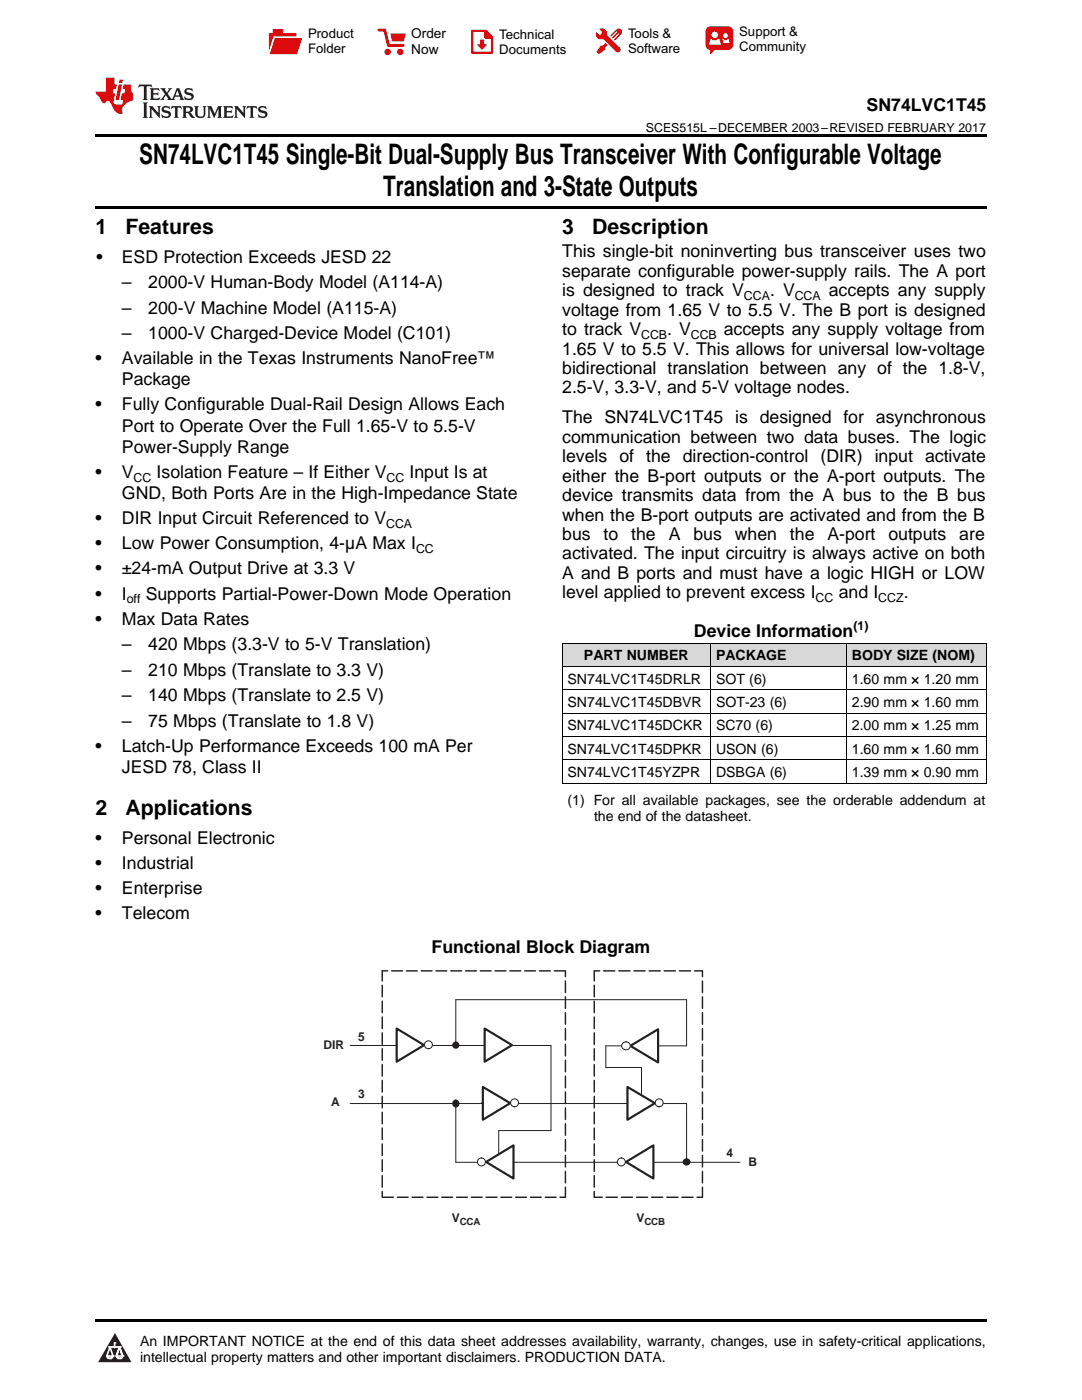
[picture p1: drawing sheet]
<svg xmlns="http://www.w3.org/2000/svg" width="216mm" height="279mm" viewBox="0 0 216 279" stroke-linecap="round" stroke-linejoin="round" font-family="sans-serif">
<defs><g id="words">
<g font-size="5.6">
<text x="27.8" y="32.8">SN74LVC1T45 Single-Bit Dual-Supply Bus Transceiver With Configurable Voltage</text>
<text x="76.5" y="39.2">Translation and 3-State Outputs</text>
</g>
<g font-size="4.2">
<text x="19" y="46.7">1</text>
<text x="25" y="46.7">Features</text>
<text x="112.2" y="46.7">3</text>
<text x="118.2" y="46.7">Description</text>
<text x="19" y="162.7">2</text>
<text x="25" y="162.7">Applications</text>
</g>
<g font-size="3.5">
<text x="172.9" y="22.2">SN74LVC1T45</text>
<text x="19.2" y="52.4">•</text>
<text x="24.3" y="52.4">ESD Protection Exceeds JESD 22</text>
<text x="112.2" y="51.4">This single-bit noninverting bus transceiver uses two</text>
<text x="24.3" y="57.5">–</text>
<text x="29.6" y="57.5">2000-V Human-Body Model (A114-A)</text>
<text x="112.2" y="55.2">separate configurable power-supply rails. The A port</text>
<text x="112.2" y="59.1">is designed to track V</text>
<text x="153.7" y="59.1">. V</text>
<text x="165.4" y="59.1">accepts any supply</text>
<text x="24.3" y="62.6">–</text>
<text x="29.6" y="62.6">200-V Machine Model (A115-A)</text>
<text x="112.2" y="63">voltage from 1.65 V to 5.5 V. The B port is designed</text>
<text x="24.3" y="67.7">–</text>
<text x="29.6" y="67.7">1000-V Charged-Device Model (C101)</text>
<text x="112.2" y="66.9">to track V</text>
<text x="112.2" y="70.8">1.65 V to 5.5 V. This allows for universal low-voltage</text>
<text x="133.1" y="66.9">. V</text>
<text x="144.4" y="66.9">accepts any supply voltage from</text>
<text x="19" y="72.7">•</text>
<text x="24.3" y="72.7">Available in the Texas Instruments NanoFree™</text>
<text x="24.3" y="76.9">Package</text>
<text x="112.2" y="74.6">bidirectional translation between any of the 1.8-V,</text>
<text x="19" y="81.9">•</text>
<text x="24.3" y="81.9">Fully Configurable Dual-Rail Design Allows Each</text>
<text x="112.2" y="78.5">2.5-V, 3.3-V, and 5-V voltage nodes.</text>
<text x="24.3" y="86.1">Port to Operate Over the Full 1.65-V to 5.5-V</text>
<text x="112.2" y="84.5">The SN74LVC1T45 is designed for asynchronous</text>
<text x="112.2" y="88.4">communication between two data buses. The logic</text>
<text x="19" y="95.4">•</text>
<text x="24.3" y="90.4">Power-Supply Range</text>
<text x="24.3" y="95.4">V</text>
<text x="31.3" y="95.4">Isolation Feature – If Either V</text>
<text x="81.7" y="95.4">Input Is at</text>
<text x="112.2" y="92.3">levels of the direction-control (DIR) input activate</text>
<text x="24.3" y="99.6">GND, Both Ports Are in the High-Impedance State</text>
<text x="112.2" y="96.1">either the B-port outputs or the A-port outputs. The</text>
<text x="112.2" y="100">device transmits data from the A bus to the B bus</text>
<text x="19" y="104.6">•</text>
<text x="24.3" y="104.6">DIR Input Circuit Referenced to V</text>
<text x="112.2" y="103.9">when the B-port outputs are activated and from the B</text>
<text x="112.2" y="107.8">bus</text>
<text x="120.4" y="107.8">to</text>
<text x="126" y="107.8">the</text>
<text x="133.4" y="107.8">A</text>
<text x="138.4" y="107.8">bus</text>
<text x="146.6" y="107.8">when</text>
<text x="157.6" y="107.8">the</text>
<text x="165.1" y="107.8">A-port</text>
<text x="177.3" y="107.8">outputs</text>
<text x="191.4" y="107.8">are</text>
<text x="19" y="109.6">•</text>
<text x="24.3" y="109.6">Low Power Consumption, 4-µA Max I</text>
<text x="112.2" y="111.7">activated. The input circuitry is always active on both</text>
<text x="19" y="114.7">•</text>
<text x="19" y="119.7">•</text>
<text x="24.3" y="114.7">±24-mA Output Drive at 3.3 V</text>
<text x="24.3" y="119.7">I</text>
<text x="29.1" y="119.7">Supports Partial-Power-Down Mode Operation</text>
<text x="112.2" y="115.5">A and B ports and must have a logic HIGH or LOW</text>
<text x="112.2" y="119.4">level applied to prevent excess I</text>
<text x="167.4" y="119.4">and I</text>
<text x="180.3" y="119.4">.</text>
<text x="19" y="124.7">•</text>
<text x="24.3" y="124.7">Max Data Rates</text>
<text x="24.3" y="129.8">–</text>
<text x="29.6" y="129.8">420 Mbps (3.3-V to 5-V Translation)</text>
<text x="138.5" y="127.1">Device Information</text>
<text x="24.3" y="134.8">–</text>
<text x="29.6" y="134.8">210 Mbps (Translate to 3.3 V)</text>
<text x="24.3" y="139.9">–</text>
<text x="29.6" y="139.9">140 Mbps (Translate to 2.5 V)</text>
<text x="24.3" y="145">–</text>
<text x="29.6" y="145">75 Mbps (Translate to 1.8 V)</text>
<text x="19" y="150">•</text>
<text x="24.3" y="150">Latch-Up Performance Exceeds 100 mA Per</text>
<text x="24.3" y="154.2">JESD 78, Class II</text>
<text x="19" y="168.4">•</text>
<text x="19" y="173.4">•</text>
<text x="24.3" y="168.4">Personal Electronic</text>
<text x="24.3" y="173.4">Industrial</text>
<text x="19" y="178.4">•</text>
<text x="24.3" y="178.4">Enterprise</text>
<text x="19" y="183.4">•</text>
<text x="24.3" y="183.4">Telecom</text>
<text x="86.1" y="190.1">Functional Block Diagram</text>
</g>
<g font-size="2.8">
<text x="116.5" y="131.8">PART NUMBER</text>
<text x="142.9" y="131.8">PACKAGE</text>
<text x="170" y="131.8">BODY SIZE (NOM)</text>
<text x="113.2" y="136.5">SN74LVC1T45DRLR</text>
<text x="142.9" y="136.5">SOT (6)</text>
<text x="170" y="136.5">1.60 mm × 1.20 mm</text>
<text x="113.2" y="141.1">SN74LVC1T45DBVR</text>
<text x="142.9" y="141.1">SOT-23 (6)</text>
<text x="170" y="141.1">2.90 mm × 1.60 mm</text>
<text x="113.2" y="145.8">SN74LVC1T45DCKR</text>
<text x="142.9" y="145.8">SC70 (6)</text>
<text x="170" y="145.8">2.00 mm × 1.25 mm</text>
<text x="113.2" y="150.4">SN74LVC1T45DPKR</text>
<text x="113.2" y="155.1">SN74LVC1T45YZPR</text>
<text x="142.9" y="150.4">USON (6)</text>
<text x="142.9" y="155.1">DSBGA (6)</text>
<text x="170" y="150.4">1.60 mm × 1.60 mm</text>
<text x="170" y="155.1">1.39 mm × 0.90 mm</text>
<text x="113.2" y="160.6">(1) For all available packages, see the orderable addendum at</text>
<text x="118.5" y="163.8">the end of the datasheet.</text>
<text x="27.9" y="268.6">An IMPORTANT NOTICE at the end of this data sheet addresses availability, warranty, changes, use in safety-critical applications,</text>
<text x="27.9" y="271.8">intellectual property matters and other important disclaimers. PRODUCTION DATA.</text>
</g>
<g font-size="2.7">
<text x="82.1" y="7.7">Order</text>
<text x="82.1" y="10.7">Now</text>
</g>
<g font-size="2.6">
<text x="61.5" y="7.6">Product</text>
<text x="61.5" y="10.6">Folder</text>
<text x="99.6" y="7.8">Technical</text>
<text x="99.6" y="10.8">Documents</text>
<text x="125.3" y="7.6">Tools &amp;</text>
<text x="125.3" y="10.6">Software</text>
<text x="147.5" y="7.2">Support &amp;</text>
<text x="147.5" y="10.2">Community</text>
</g>
<g font-size="2.5">
<text x="128.9" y="26.3">SCES515L –DECEMBER 2003–REVISED FEBRUARY 2017</text>
<text x="148.4" y="59.8">CCA</text>
<text x="158.6" y="59.8">CCA</text>
<text x="127.9" y="67.6">CCB</text>
<text x="137.8" y="67.6">CCB</text>
<text x="26.7" y="96.1">CC</text>
<text x="77.1" y="96.1">CC</text>
<text x="77" y="105.3">CCA</text>
<text x="83" y="110.3">CC</text>
<text x="25.3" y="120.4">off</text>
<text x="162.7" y="120.1">CC</text>
<text x="170.3" y="125.7">(1)</text>
<text x="175.3" y="120.1">CCZ</text>
</g>
<g font-size="2.4" fill="#231f20">
<text x="64.5" y="209.3">DIR</text>
<text x="71.5" y="207.7">5</text>
<text x="66.1" y="220.8">A</text>
<text x="71.5" y="219.2">3</text>
<text x="145" y="231">4</text>
<text x="149.4" y="232.7">B</text>
<text x="90.2" y="243.9">V</text>
<text x="127" y="243.9">V</text>
</g>
<g font-size="1.9" fill="#231f20">
<text x="91.7" y="244.4">CCA</text>
<text x="128.6" y="244.4">CCB</text>
</g>
</g></defs>
<g fill="#d8d8d8">
<path d="M112.2 128.4h29.6v4.7h-29.6z"/>
<path d="M141.8 128.4h27.1v4.7h-27.1z"/>
<path d="M168.9 128.4h27.9v4.7h-27.9z"/>
</g>
<path d="M22.9 266l3.3 5.9h-6.6z" fill="#231f20"/>
<path d="M21.3 270.6h1.2l-.3 .5h-.3a.53 .53 0 0 1-.6-.5z" fill-rule="evenodd" fill="#fff"/>
<path d="M21.3 270.6h1.2l-.3 .5h-.3a.53 .53 0 0 1-.6-.5z" fill="none" stroke="#231f20" stroke-width=".33"/>
<path d="M21.3 270.6l1.2 .1-.3 .4h-.5z" fill="none" stroke="#fff" stroke-width=".33"/>
<path d="M22.9 268.9h.1" fill="none" stroke="#fff" stroke-width=".33"/>
<path d="M22.9 268v.9z" fill="#fff"/>
<path d="M22.9 268v.9z" fill="none" stroke="#fff" stroke-width=".33"/>
<circle cx="22.9" cy="268" r=".16" fill="#fff"/>
<path d="M21.8 268.8h.1" fill="none" stroke="#fff" stroke-width=".33"/>
<path d="M21.8 268.8h2.2z" fill="#fff"/>
<path d="M21.8 268.8h2.2z" fill="none" stroke="#fff" stroke-width=".33"/>
<circle cx="24" cy="268.8" r=".16" fill="#fff"/>
<path d="M23.2 270.6h.1" fill="none" stroke="#fff" stroke-width=".33"/>
<path d="M23.8 268.8l-.6 1.8z" fill="#fff"/>
<path d="M23.8 268.8l-.6 1.8z" fill="none" stroke="#fff" stroke-width=".33"/>
<path d="M23.8 268.8l.7 1.8z" fill="#fff"/>
<path d="M23.8 268.8l.7 1.8z" fill="none" stroke="#fff" stroke-width=".33"/>
<path d="M24.4 270.6h.1" fill="none" stroke="#fff" stroke-width=".33"/>
<circle cx="21.3" cy="270.6" r=".16" fill="#fff"/>
<path d="M22 268.8l-.7 1.8z" fill="#fff"/>
<path d="M22 268.8l-.7 1.8z" fill="none" stroke="#fff" stroke-width=".33"/>
<path d="M22 268.8l.5 1.8z" fill="#fff"/>
<path d="M22 268.8l.5 1.8z" fill="none" stroke="#fff" stroke-width=".33"/>
<circle cx="22.5" cy="270.6" r=".16" fill="#fff"/>
<path d="M23.3 270.6h1.2a.63 .63 0 0 1-.6 .5 .63 .63 0 0 1-.6-.5z" fill-rule="evenodd" fill="#fff"/>
<path d="M23.3 270.6h1.2a.63 .63 0 0 1-.6 .5 .63 .63 0 0 1-.6-.5z" fill="none" stroke="#231f20" stroke-width=".33"/>
<path d="M23.3 270.6h1.2l-.4 .5h-.5z" fill="none" stroke="#fff" stroke-width=".33"/>
<path d="M23.2 270.6h.1" fill="none" stroke="#fff" stroke-width=".33"/>
<circle cx="24.5" cy="270.6" r=".16" fill="#fff"/>
<path d="M19 263.2h177.8v.5h-177.8z" fill="#000"/>
<path d="M91 199.5h46M120.9 208.7h16.1M69.9 220.2h67.1M91 232h56.6" fill="none" stroke="#231f20" stroke-width=".2"/>
<circle cx="137" cy="231.9" r=".61" fill="#231f20"/>
<g fill="none" stroke="#231f20" stroke-width=".29">
<path d="M137 232h.1"/>
<circle cx="137" cy="231.9" r=".61"/>
</g>
<path d="M96.3 216.9l5.5 3.3-5.5 3.3z" fill="#fff"/>
<path d="M96.3 216.9l5.5 3.3-5.5 3.3z" fill="none" stroke="#231f20" stroke-width=".43"/>
<path d="M96.1 220.2h.1" fill="none" stroke="#231f20" stroke-width=".29"/>
<path d="M102.7 220.2h.1" fill="none" stroke="#231f20" stroke-width=".2"/>
<circle cx="102.7" cy="220.1" r=".79" fill="#fff"/>
<g fill="none" stroke="#231f20" stroke-width=".2">
<path d="M69.9 208.6h40"/>
<circle cx="102.7" cy="220.1" r=".79"/>
</g>
<circle cx="91" cy="208.6" r=".58" fill="#231f20"/>
<g fill="none" stroke="#231f20" stroke-width=".29">
<path d="M91 208.6h.1"/>
<circle cx="91" cy="208.6" r=".58"/>
</g>
<path d="M79.2 205.3l5.4 3.3-5.4 3.3z" fill="#fff"/>
<path d="M79.2 205.3l5.4 3.3-5.4 3.3z" fill="none" stroke="#231f20" stroke-width=".43"/>
<path d="M84.6 208.6h.1" fill="none" stroke="#231f20" stroke-width=".29"/>
<path d="M85.5 208.5h.1" fill="none" stroke="#231f20" stroke-width=".2"/>
<circle cx="85.5" cy="208.5" r=".79" fill="#fff"/>
<g fill="none" stroke="#231f20" stroke-width=".2">
<path d="M91 199.5v9.1"/>
<circle cx="85.5" cy="208.5" r=".79"/>
</g>
<path d="M97 231.9l5.5-3.3v6.6z" fill="#fff"/>
<path d="M97 231.9l5.5-3.3v6.6z" fill="none" stroke="#231f20" stroke-width=".43"/>
<path d="M97 231.9h.1" fill="none" stroke="#231f20" stroke-width=".29"/>
<path d="M96.1 232h.1" fill="none" stroke="#231f20" stroke-width=".2"/>
<circle cx="96.1" cy="231.9" r=".79" fill="#fff"/>
<g fill="none" stroke="#231f20" stroke-width=".2">
<path d="M120.9 208.7v4.3"/>
<circle cx="96.1" cy="231.9" r=".79"/>
</g>
<path d="M96.7 205.3l5.5 3.3-5.5 3.3z" fill="#fff"/>
<path d="M96.7 205.3l5.5 3.3-5.5 3.3z" fill="none" stroke="#231f20" stroke-width=".43"/>
<path d="M137 199.5v9.2M109.9 208.6v17h-10.4v4.8M91 220.2v11.8" fill="none" stroke="#231f20" stroke-width=".2"/>
<circle cx="90.9" cy="220.2" r=".61" fill="#231f20"/>
<g fill="none" stroke="#231f20" stroke-width=".29">
<path d="M91 220.2h.1"/>
<circle cx="90.9" cy="220.2" r=".61"/>
</g>
<path d="M124.9 231.9l5.5-3.3v6.6z" fill="#fff"/>
<path d="M124.9 231.9l5.5-3.3v6.6z" fill="none" stroke="#231f20" stroke-width=".43"/>
<path d="M124.9 231.9h.1" fill="none" stroke="#231f20" stroke-width=".29"/>
<path d="M124 232h.1" fill="none" stroke="#231f20" stroke-width=".2"/>
<circle cx="124" cy="231.9" r=".79" fill="#fff"/>
<circle cx="124" cy="231.9" r=".79" fill="none" stroke="#231f20" stroke-width=".2"/>
<path d="M125.2 216.9l5.5 3.3-5.5 3.3z" fill="#fff"/>
<path d="M125.2 216.9l5.5 3.3-5.5 3.3z" fill="none" stroke="#231f20" stroke-width=".43"/>
<path d="M131.5 220.2h.1" fill="none" stroke="#231f20" stroke-width=".2"/>
<circle cx="131.5" cy="220.1" r=".79" fill="#fff"/>
<g fill="none" stroke="#231f20" stroke-width=".2">
<path d="M137 220.2v11.8"/>
<circle cx="131.5" cy="220.1" r=".79"/>
</g>
<path d="M125.8 208.7l5.5-3.3v6.6z" fill="#fff"/>
<path d="M125.8 208.7l5.5-3.3v6.6z" fill="none" stroke="#231f20" stroke-width=".43"/>
<path d="M125.8 208.7h.1" fill="none" stroke="#231f20" stroke-width=".29"/>
<path d="M124.9 208.8h.1" fill="none" stroke="#231f20" stroke-width=".2"/>
<circle cx="124.9" cy="208.8" r=".82" fill="#fff"/>
<g fill="none" stroke="#231f20" stroke-width=".2">
<path d="M120.9 213h7.1v5.3"/>
<circle cx="124.9" cy="208.8" r=".82"/>
</g>
<path d="M118.6 193.8h21.6M140.2 238.9h-21.6" fill="none" stroke="#231f20" stroke-width=".29" stroke-dasharray="2.2 .8" stroke-dashoffset="1.2"/>
<path d="M112.8 193.8v45.1M140.2 193.8v45.1M76.3 238.9v-45.1M118.6 238.9v-45.1" fill="none" stroke="#231f20" stroke-width=".29" stroke-dasharray="2.3 .9" stroke-dashoffset="1.2"/>
<path d="M76.3 193.8h36.5M112.8 238.9h-36.5" fill="none" stroke="#231f20" stroke-width=".29" stroke-dasharray="2.2 .8" stroke-dashoffset="1.1"/>
<path d="M112.2 137.7h84.6M112.2 133h84.6M112.2 128.4h84.6M112.2 128.4v28M141.8 128.4v28M168.9 128.4v28M196.8 128.4v28M112.2 156.3h84.6M112.2 151.6h84.6M112.2 147h84.6M112.2 142.3h84.6" fill="none" stroke="#000" stroke-width=".2"/>
<path d="M19 26.8h177.8v.6h-177.8zM19 41.2h177.8v.5h-177.8zM112.2 156.3l.1 .1zM168.8 156.3l.1 .1zM196.7 156.3l.1 .1z" fill="#000"/>
<path d="M27.7 16.9l-.1 .6 .6-.3h.5v.2v2.2l-.2 .4h1l-.2-.4v-2.2v-.2h.5l.6 .3-.2-.6zM29.9 17.6l.2 .4v1.6l-.2 .4h1.9l.1-.6a1.09 1.09 0 0 1-1.3 .1v-.6h.6l.4 .2v-.7l-.2 .2h-.8v-.6l.2-.1a1.01 1.01 0 0 1 1 .3l-.1-.6zM32 17.6l.9 1.2-1 1.2h.9l-.2-.3 .5-.7 .5 .7-.3 .3h1.7l-.2-.3 .1-.4h1l.1 .4-.2 .3h1l-.3-.4-.7-2h-.5l-1 2.2-.8-1.1 .9-1.1h-.9l.2 .2-.4 .7-.4-.7 .2-.2zM35.4 18l.4 1h-.8zM37 17.7a.66 .66 0 0 0-.2 .8 .66 .66 0 0 0 .6 .4l.7 .2 .1 .2a.8 .8 0 0 1-.7 .4 .8 .8 0 0 1-.7-.5l.1 .8 .2-.2a.94 .94 0 0 0 1.1 .1 .94 .94 0 0 0 .4-.9 1.48 1.48 0 0 0-1.3-.6v-.4a1.1 1.1 0 0 1 1.2 .2l-.2-.6-.2 .1-.5-.1zM28.5 20.4l.2 .4v2.3l-.2 .4h1l-.2-.4v-2.3l.2-.4zM29.7 21.2l.2 .4v1.5l-.2 .4h.8l-.3-.4 .1-1.3 1.6 1.8v-2l.2-.4h-.7l.2 .2v1.1l-1.2-1.3zM32.5 21.3a.66 .66 0 0 0-.2 .8 .66 .66 0 0 0 .6 .4l.6 .2 .2 .2a.8 .8 0 0 1-.8 .4 .8 .8 0 0 1-.7-.5l.2 .7 .2-.1a.94 .94 0 0 0 1 .1 .94 .94 0 0 0 .5-1 1.47 1.47 0 0 0-1.3-.6l-.1-.3a1.1 1.1 0 0 1 1.3 .2l-.2-.6-.2 .1-.5-.2zM34.3 21.2l-.2 .6a.64 .64 0 0 1 .8-.3v1.6l-.2 .4h1l-.3-.4 .1-1.6a.66 .66 0 0 1 .8 .3l-.2-.6zM36.3 21.2l.3 .4v1.5l-.3 .4h1l-.2-.2v-.7h.5l.1 .1a.8 .8 0 0 0 1.2 .7l-1-1a.62 .62 0 0 0 .6-.5 .62 .62 0 0 0-.6-.7zM37.1 21.5h.1a.48 .48 0 0 1 .6 0 .48 .48 0 0 1 .1 .6l-.2 .1-.6 .1zM38.7 21.2l.2 .2a2.29 2.29 0 0 0 .4 2 1.05 1.05 0 0 0 1.7-.7v-1.3l.2-.2h-.8l.2 .4v1.1a.61 .61 0 0 1-.6 .6 .61 .61 0 0 1-.6-.6v-1.1l.3-.4zM41.3 21.2l.3 .4v1.5l-.3 .4h.8l-.2-.4v-1.4l.8 1.9 .9-1.9v1.4l-.2 .4h.9l-.2-.4v-1.5l.2-.4h-.8l-.7 1.5-.6-1.5zM44.5 21.2l.2 .4v1.5l-.2 .4h1.9l.2-.6a1.1 1.1 0 0 1-1.4 .2v-.7h.6l.4 .2v-.6l-.2 .1-.8 .1v-.6l.2-.1a1.02 1.02 0 0 1 1.1 .2l-.2-.5zM46.7 21.2l.2 .4v1.5l-.2 .4h.8l-.3-.4 .1-1.3 1.6 1.8v-2l.2-.4h-.7l.2 .2v1.1l-1.2-1.3zM49.3 21.2l-.1 .6a.64 .64 0 0 1 .8-.3v1.6l-.3 .4h1l-.2-.4v-1.6a.66 .66 0 0 1 .8 .3l-.1-.6zM51.7 21.3a.66 .66 0 0 0-.2 .7 .66 .66 0 0 0 .7 .5l.6 .2 .1 .2a.8 .8 0 0 1-.7 .4 .8 .8 0 0 1-.7-.5l.1 .7 .2-.1a.94 .94 0 0 0 1.1 .1 .94 .94 0 0 0 .4-1 1.48 1.48 0 0 0-1.2-.6l-.1-.3a1.1 1.1 0 0 1 1.2 .2l-.2-.6-.1 .1-.6-.2z" fill="#231f20"/>
<path d="M21.1 15.5v2.8h-2v.4l.9 .9a.96 .96 0 0 0 1 1 .59 .59 0 0 1 .5-.4 .59 .59 0 0 1 .5 .3l.4 .8a1.61 1.61 0 0 0 2.1 1.3 1.63 1.63 0 0 1 1.1-2.2l.9-.3v-1.5a1.6 1.6 0 0 1-.4-1.7h-1.4l-.2 .9h.5l-.2 .8h-.5l-.2 1v.3h.5l-.2 .9h-.7a.74 .74 0 0 1-1-.6l.3-1.6h-.5l.2-.8h.5l.1-.9h-.4v-1.4zM23.7 16.9l-.7 3h.8l.6-3zM23.8 15.9l-.1 .7h.7l.2-.7z" fill="#ee1d23"/>
<g fill="#d60000">
<path d="M54.4 5.8h2v.8h2.8v4.2h-5.5v-4.2h.7z" fill-rule="evenodd"/>
<path d="M54.7 7.5h5.6l-1 3.3h-5.6z" fill-rule="evenodd"/>
</g>
<path d="M54.6 7.4h5.8l-.1 .1h-5.5l-1.1 3.3z" fill-rule="evenodd" fill="#fff"/>
<path d="M54.6 7.4h5.8l-.1 .1h-5.5l-1.1 3.3z" fill="none" stroke="#fff" stroke-width=".2"/>
<path d="M75.6 6h1.2l.7 3.1h3" fill="none" stroke="#d60000" stroke-width=".56"/>
<g fill="#d60000">
<path d="M77.9 6.7h3.1l-.4 1.5h-2.3z" fill-rule="evenodd"/>
<circle cx="77.3" cy="10.4" r=".64"/>
<circle cx="79.9" cy="10.4" r=".64"/>
</g>
<path d="M94.2 6.2h2.7l1.3 1.2v3.1h-4z" fill="none" stroke="#d60000" stroke-width=".44"/>
<g fill="#d60000">
<path d="M95.8 7.9h.8v1h.6l-1 1.1-1-1v-.1h.6z" fill-rule="evenodd"/>
<path d="M96.6 6.2h.3l1.3 1.2v.4h-1.3l-.3-.4z" fill-rule="evenodd"/>
<path d="M119.6 5.7h.9l.6 .6 .1 .7 2.5 2.5-.8 .8-2.3-2.3-1.1-.2-.6-.6v-.8l.7 .6 .5-.4v-.2l-.4-.5z" fill-rule="evenodd"/>
<path d="M119.9 9.1h.4l.5-.5 .4 .4-.5 .5v.4l-1.2 .9-.5-.5z" fill-rule="evenodd"/>
<path d="M123 5.9a.67 .67 0 0 1 .9 0 .67 .67 0 0 1 0 .9z" fill-rule="evenodd"/>
<path d="M123 5.9l.9 .9-1.2 1.2h-.2l.1-.2 .9-.9 .1-.2h-.3l-.9 1h-.2v-.2l.9-1 .1-.2h-.3l-.9 1h-.2v-.2z" fill-rule="evenodd"/>
<circle cx="123.3" cy="9.9" r=".54"/>
</g>
<path d="M121.1 6.3l-.1 .7" fill="none" stroke="#d60000" stroke-width=".2"/>
<g fill="#d60000">
<path d="M141.1 5.5l.6-.2h3.6a.95 .95 0 0 1 1 .9v2.8a.95 .95 0 0 1-1 .9h-3.6a.95 .95 0 0 1-.9-.9v-2.8z" fill-rule="evenodd"/>
<path d="M141.7 9.9h.9l-.7 .9h-.2z" fill-rule="evenodd"/>
</g>
<g fill="#fff">
<path d="M144.3 8.6h1.3z"/>
<path d="M141.8 7.8h.3l.1 .2h.8l.2-.2h.3l.4 1.1h-2.5z" fill-rule="evenodd"/>
<path d="M144.2 7.8h.2l.2 .2h.4l.2-.2h.2l.2 .8h-1.3z" fill-rule="evenodd"/>
<circle cx="142.6" cy="6.9" r=".65"/>
<circle cx="144.8" cy="7.1" r=".48"/>
</g>
<use href="#words"/>
</svg>
